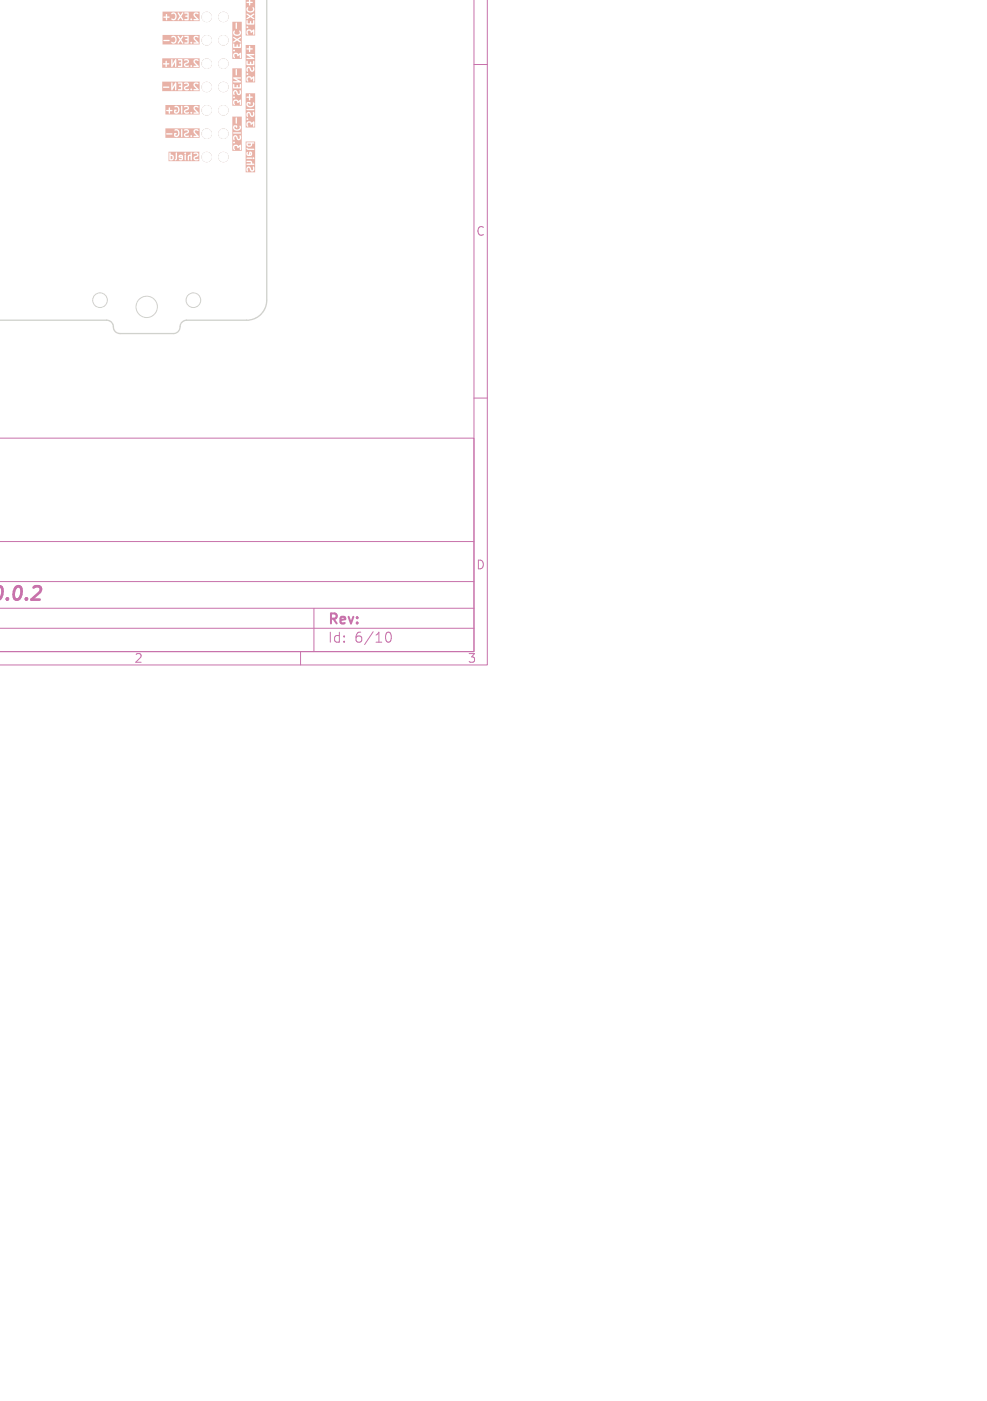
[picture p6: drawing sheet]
<svg xmlns="http://www.w3.org/2000/svg" width="148mm" height="210mm" viewBox="0 0 148 210" stroke-linecap="round" stroke-linejoin="round" font-family="sans-serif">
<defs><g id="words">
<text font-size="2.8" fill="#c872ab" x=".1" y="90.6">0.0.2</text>
<g font-size="2.1" fill="#c872ab">
<text x="49.1" y="94">Rev:</text>
<text x="49.1" y="96.6">Id:</text>
<text x="53.2" y="96.6">6/10</text>
</g>
<g font-size="1.8" fill="#c872ab">
<text x="71.3" y="35.5">C</text>
<text x="71.3" y="85.5">D</text>
<text x="20.1" y="99.6">2</text>
<text x="70.1" y="99.6">3</text>
</g>
</g></defs>
<path d="M71.1 0v97.7h-71.1h71.1v-32h-71.1M73.1 0v99.7h-73.1M71.1 9.7h2M71.1 59.7h2M0 94.2h71.1M0 91.2h71.1M0 87.2h71.1M0 81.2h71.1M45.1 97.7v2M47.1 91.2v6.5M57.8 95.3a.55 .55 0 0 1 .4-.5h.1a.94 .94 0 0 1 0 1.5h-.1a.55 .55 0 0 1-.4-.6" fill="none" stroke="#c872ab" stroke-width=".15"/>
<g fill="#e8b2a7">
<path d="M34.8 10.2h1.5v5.7h-1.5v-.7h.1l.1 .3 .2 .2v-.1l-.1-.4 .2-.1 .2 .1 .1 .3 .3-.3 .1 .5h.1v-.8l-.4 .3-.2-.3h-.3l-.4 .3v-.6l.2 .1a.14 .14 0 0 0 .2 0 .14 .14 0 0 0 0-.2 .14 .14 0 0 0-.2 0l-.2 .1v-.8h.1l.2 .5 .1-.1-.1-.4 .2-.1 .2 .4 .4 .2 .2-.2v-.4v-.2h-.2v.5l-.1 .1-.4-.6-.3 .1-.3 .2v-1.1h.1v.5l.1 .1 1.1-.1v-.5l-.1-.1-.1 .5h-.2l-.1-.4-.1 .1v.3h-.4v-.5l-.3 .1v-1l.9 .5h-.7v.1l1 .1 .1-.2-.7-.4h.7v-.1l-1.1-.1-.2 .1v-1.2h.5v.7l.1 .1 .1-.1v-.8l-.7 .1z"/>
<path d="M37.6 22.9v.2l-.1 .1z"/>
<path d="M37.2 21.5h.4v.2l-.3 .1z"/>
<path d="M36.8 21.2h1.5v4.6h-1.5v-.6h.1l.2 .5 .1-.1-.1-.3 .2-.2 .4 .6h.3l.1-.2-.1-.5h-.1v.4l-.1 .1-.4-.5h-.3l-.3 .2v-1l.8 .2v.1h-.6v.2l1.1-.1v-.1h-.3v-.2l-.2-.2-.8 .1v-.5l.2 .1h.7l.1-.1a.17 .17 0 0 0 .2 .2 .17 .17 0 0 0 .1-.2l-.1-.1-.1 .1-.2-.1-.9 .1v-.7h.1l.1 .3 .2 .1h.4l.2-.3v-.3l-.2-.1-.2 .1-.1 .4-.2-.1 .1-.3-.4 .2v-.8l.4 .3 .9-.1v-.1h-.9l-.1-.2-.3 .1v-.7h.1l.2 .4 .4 .1 .3-.1v-.4h.3v-.2h-1.1l-.1 .2h-.1z"/>
<path d="M24.3 8.7h5.6v1.5h-5.6v-.6l.5 .1 .1 .4 .1-.1v-.3l.4-.1-.1-.1h-.3l-.1-.4-.1 .1v.3l-.5 .1v-.6h1.4l.1 1.1 .4-.8v.7h.2v-1.1l.7 .2v.2l-.3 .1 .1 .1h.2v.4h-.4v.1h.6v-.3h.3v.2l.2 .2 .7-.2a.14 .14 0 0 0 .2 .1 .14 .14 0 0 0 .1-.1 .14 .14 0 0 0-.1-.1l-.2 .1h-.6l-.1-.2 .4-.2 .1-.4h.7l.1 .3 .4 .5h-.4l-.1 .1 .7 .1 .1-.2-.6-.6v-.1l.1-.1h.4l.1-.1-.2-.1h-.3l-.3 .2h-.7l-.1-.2h-.4l-.2 .1 .4 .1 .1 .2-.4 .1-.1 .3h-.3v-.8h-1l-.4 .7-.1-.7-1.5 .1z"/>
<path d="M24.4 1.7h5.5v1.5h-5.5v-.6l.5 .1v.4l.2-.1v-.3l.3-.1v-.1h-.3l-.1-.4-.1 .1v.3l-.5 .1v-.6h1.3l.1 .1a.36 .36 0 0 1 .5 .3 .36 .36 0 0 1-.5 .4h-.1v.1l.2 .2 .5-.2 .1-.5-.2-.4h.3l.3 .5-.2 .5h.1l.3-.4 .3 .4 .1-.1-.3-.4 .3-.6h.1l.1 .2h.4v.2l-.3 .1v.1h.3v.4h-.4l-.1 .1 .6 .1 .1-.2h.2a.14 .14 0 0 0 .2 .1 .14 .14 0 0 0 .1-.1 .14 .14 0 0 0-.2-.1l-.1 .1h-.2v-.8h.7l.1 .3 .4 .5h-.4v.1h.7v-.1l-.6-.7 .1-.1h.4l.1-.1-.2-.1h-.3l-.3 .2h-.7l-.1-.2h-.7h-.1l-.3 .4-.4-.4-.1 .1-.7-.1-.2 .1h-1.3z"/>
<path d="M36.8 -.1h1.5v5.4h-1.5v-.6h.1l.1 .3 .2 .2v-.1l-.1-.4 .2-.1h.2l.1 .3 .3-.2 .1 .5 .1-.1v-.7l-.4 .2-.2-.2h-.3l-.4 .3v-.6h.2a.14 .14 0 0 0 .2 .1 .14 .14 0 0 0 0-.2 .14 .14 0 0 0-.2-.1l-.2 .2v-1h.1l.1 .6 1.1-.1v-.6l-.2 .1v.4h-.2l-.1-.3h-.1v.3h-.4v-.4h-.3v-1l.6 .4-.4 .2v.2l.5-.3 .5 .3 .1-.1-.4-.3 .4-.3v-.2l-.6 .3-.4-.3-.3 .1v-.7h.1l.2 .4 .5 .1 .4-.1 .1-.3v-.4h-.2v.1a.27 .27 0 0 1-.1 .4 .35 .35 0 0 1-.5 .1 .35 .35 0 0 1-.1-.5l-.1-.1-.2 .3h-.1v-1.1l.5 .2 .1 .3h.1v-.3h.3l.1-.2h-.4v-.4l-.2 .1v.3h-.5z"/>
<path d="M24.3 12.2h5.6v1.5h-5.6v-.6l.2 .1 .9-.1-.1-.1-1 .1v-.6h1.4l.1 1.1 .4-.8v.7h.2v-1.1l.7 .2v.2l-.3 .1 .1 .1h.2v.4h-.4v.1h.6v-.3h.3v.2l.2 .2 .7-.2a.14 .14 0 0 0 .2 .1 .14 .14 0 0 0 .1-.1 .14 .14 0 0 0-.1-.1l-.2 .1h-.6l-.1-.2 .4-.2 .1-.4h.7l.1 .3 .4 .5h-.4l-.1 .1 .7 .1 .1-.2-.6-.6v-.1l.1-.1h.4l.1-.1-.2-.1h-.3l-.3 .2h-.7l-.1-.2h-.4l-.2 .1 .4 .1 .1 .2-.4 .1-.1 .3h-.3v-.8h-1l-.4 .7-.1-.7-1.5 .1z"/>
<path d="M36.8 6.7h1.5v5.7h-1.5v-.7h.1l.1 .3 .2 .2v-.1l-.1-.4 .2-.1 .2 .1 .1 .3 .3-.3 .1 .5h.1v-.8l-.4 .3-.2-.3h-.3l-.4 .3v-.6l.2 .1a.14 .14 0 0 0 .2 0 .14 .14 0 0 0 0-.2 .14 .14 0 0 0-.2 0l-.2 .1v-.8h.1l.2 .5 .1-.1-.1-.4 .2-.1 .2 .4 .4 .2 .2-.2v-.4v-.2h-.2v.5l-.1 .1-.4-.6-.3 .1-.3 .2v-1.1h.1v.5l.1 .1 1.1-.1v-.5l-.1-.1-.1 .5h-.2l-.1-.4-.1 .1v.3h-.4v-.5l-.3 .1v-1l.9 .5h-.7v.1l1 .1 .1-.2-.7-.4h.7v-.1l-1.1-.1-.2 .1v-.9l.5 .1 .1 .4 .1-.1v-.3h.4l-.1-.2h-.3l-.1-.3h-.1v.3l-.5 .1z"/>
<path d="M34.8 17.5h1.5v5.1h-1.5v-.6h.1l.1 .3 .2 .2v-.1l-.1-.4 .2-.1h.2l.1 .3 .3-.2 .1 .5 .1-.1v-.7l-.4 .2-.2-.2h-.3l-.4 .3v-.7l.2 .1a.14 .14 0 0 0 .2 .1 .14 .14 0 0 0 0-.2 .14 .14 0 0 0-.2-.1l-.2 .1v-.8h.1l.2 .5h.1l-.1-.4 .2-.1 .2 .4 .4 .1 .2-.1v-.4v-.2h-.2v.4l-.1 .1-.4-.5h-.3l-.3 .2v-.6l.2 .1h1.1v-.1l-.1-.1-1.2 .1v-.8h.1l.2 .4 .5 .1 .5-.3v-.3l-.1-.2-.1 .1a.38 .38 0 0 1-.3 .5 .38 .38 0 0 1-.4-.4h.2l.1 .2 .1-.3-.5-.1-.2 .3h-.1v-1.4h.5v.8l.1 .1 .1-.9-.1-.1-.1 .1h-.5z"/>
<path d="M24.8 15.7h5.1v1.5h-5.1v-.6l.5 .1v.3l.1 .1 .1-.4 .6-.2v.4l.4 .2 .3-.2 .1-.4-.2-.5h.4l.1 1h.1v-.3h.3v.2l.2 .2 .7-.2a.14 .14 0 0 0 .2 .1 .14 .14 0 0 0 .1-.1 .14 .14 0 0 0-.1-.1l-.2 .1h-.6l-.1-.2 .4-.2 .1-.4h.7l.1 .3 .4 .5h-.4l-.1 .1 .7 .1 .1-.2-.6-.6v-.1l.1-.1h.4l.1-.1-.2-.1h-.3l-.3 .2h-.7l-.1-.2h-.4h-.2v.2h.4l.1 .1-.4 .2-.1 .3h-.3v-.8l-.6 .1-.4-.1-.1 .2a.4 .4 0 0 1 .5 .3 .4 .4 0 0 1-.4 .4v-.2l.2-.1-.1-.1-.9 .1-.1-.4-.1 .1v.3l-.5 .1z"/>
<path d="M24.4 5.2h5.5v1.5h-5.5v-.6l.2 .1 .8-.1-.1-.1-.9 .1v-.6h1.3l.1 .1a.36 .36 0 0 1 .5 .3 .36 .36 0 0 1-.5 .4h-.1v.1l.2 .2 .5-.2 .1-.5-.2-.4h.3l.3 .5-.2 .5h.1l.3-.4 .3 .4 .1-.1-.3-.4 .3-.6h.1l.1 .2h.4v.2l-.3 .1v.1h.3v.4h-.4l-.1 .1 .6 .1 .1-.2h.2a.14 .14 0 0 0 .2 .1 .14 .14 0 0 0 .1-.1 .14 .14 0 0 0-.2-.1l-.1 .1h-.2v-.8h.7l.1 .3 .4 .5h-.4v.1h.7v-.1l-.6-.7 .1-.1h.4l.1-.1-.2-.1h-.3l-.3 .2h-.7l-.1-.2h-.7h-.1l-.3 .4-.4-.4-.1 .1-.7-.1-.2 .1h-1.3z"/>
<path d="M34.8 3.3h1.5v5.5h-1.5v-.6h.1l.1 .3 .2 .2v-.1l-.1-.4 .2-.1h.2l.1 .3 .3-.2 .1 .5 .1-.1v-.7l-.4 .2-.2-.2h-.3l-.4 .3v-.6h.2a.14 .14 0 0 0 .2 .1 .14 .14 0 0 0 0-.2 .14 .14 0 0 0-.2-.1l-.2 .2v-1h.1l.1 .6 1.1-.1v-.6l-.2 .1v.4h-.2l-.1-.3h-.1v.3h-.4v-.4h-.3v-1l.6 .4-.4 .2v.2l.5-.3 .5 .3 .1-.1-.4-.3 .4-.3v-.2l-.6 .3-.4-.3-.3 .1v-.7h.1l.2 .4 .5 .1 .4-.1 .1-.3v-.4h-.2v.1a.27 .27 0 0 1-.1 .4 .35 .35 0 0 1-.5 .1 .35 .35 0 0 1-.1-.5l-.1-.1-.2 .3h-.1v-1.4h.5v.8h.1l.1-.8-.1-.1-.1 .1h-.5z"/>
<path d="M25.6 23.4l.3 .1-.2 .4-.1-.1z"/>
<path d="M27 23.4h.2v.1z"/>
<path d="M25.3 22.7h4.6v1.5h-4.6v-1.2h.1l.1 1.1 .5-.2h.2l.1 .2 .1-.1 .1-.6h.3v.2l.4 .1v.1h-.3l-.1 .1 .2 .1h.2l.2-.2v-.5h.3l.1 .8 .1-.1v-.6h.2l.1 .6h.1l.1-.6h.2l.1 .7 .1-.1v-.3h.2l.1 .2 .2 .1 .5-.1-.1-.1-.4 .1-.1-.2 .6-.4-.1-.3-.2-.1h-.5v.2h.5l.1 .1-.5 .2-.1 .3h-.2l-.1-.8h-.1v.3h-.4l-.1 .2h-.2l-.1-.2-.4 .1-.2-.1h-.3l-.1 .2h-.3v-.4h1.1a.15 .15 0 0 0 .2 .2 .16 .16 0 0 0 .1-.3 .15 .15 0 0 0-.3 0l-1.1 .1-.1-.1-.1 .9-.1 .1h-.2l.1-.1-.1-.5-.4-.1-.1-.3-.2 .1z"/>
<path d="M36.8 14h1.5v5.1h-1.5v-.6h.1l.1 .3 .2 .2v-.1l-.1-.4 .2-.1h.2l.1 .3 .3-.2 .1 .5 .1-.1v-.7l-.4 .2-.2-.2h-.3l-.4 .3v-.7l.2 .1a.14 .14 0 0 0 .2 .1 .14 .14 0 0 0 0-.2 .14 .14 0 0 0-.2-.1l-.2 .1v-.8h.1l.2 .5h.1l-.1-.4 .2-.1 .2 .4 .4 .1 .2-.1v-.4v-.2h-.2v.4l-.1 .1-.4-.5h-.3l-.3 .2v-.6l.2 .1h1.1v-.1l-.1-.1-1.2 .1v-.8h.1l.2 .4 .5 .1 .5-.3v-.3l-.1-.2-.1 .1a.38 .38 0 0 1-.3 .5 .38 .38 0 0 1-.4-.4h.2l.1 .2 .1-.3-.5-.1-.2 .3h-.1v-1l.5 .1 .1 .4 .1-.1v-.3h.3l.1-.1-.4-.1-.1-.4-.1 .1v.3l-.5 .1z"/>
<path d="M24.8 19.2h5.1v1.5h-5.1v-.6l.2 .1h.8l.1-.2h.2v.4l.4 .2 .3-.2 .1-.4-.2-.5h.4l.1 1h.1v-.3h.3v.2l.2 .2 .7-.2a.14 .14 0 0 0 .2 .1 .14 .14 0 0 0 .1-.1 .14 .14 0 0 0-.1-.1l-.2 .1h-.6l-.1-.2 .4-.2 .1-.4h.7l.1 .3 .4 .5h-.4l-.1 .1 .7 .1 .1-.2-.6-.6v-.1l.1-.1h.4l.1-.1-.2-.1h-.3l-.3 .2h-.7l-.1-.2h-.4h-.2v.2h.4l.1 .1-.4 .2-.1 .3h-.3v-.8l-.6 .1-.4-.1-.1 .2a.4 .4 0 0 1 .5 .3 .4 .4 0 0 1-.4 .4v-.2l.2-.1-.1-.1-1.6 .2z"/>
</g>
<g fill="#e8b2a7" stroke="#e8b2a7" stroke-width=".15">
<circle cx="31" cy="23.5" r=".7"/>
<circle cx="31" cy="20" r=".7"/>
<circle cx="31" cy="16.5" r=".7"/>
<circle cx="31" cy="13" r=".7"/>
<circle cx="31" cy="9.5" r=".7"/>
<circle cx="31" cy="6" r=".7"/>
<circle cx="31" cy="2.5" r=".7"/>
<circle cx="33.5" cy="23.5" r=".7"/>
<circle cx="33.5" cy="20" r=".7"/>
<circle cx="33.5" cy="16.5" r=".7"/>
<circle cx="33.5" cy="13" r=".7"/>
<circle cx="33.5" cy="9.5" r=".7"/>
<circle cx="33.5" cy="6" r=".7"/>
<circle cx="33.5" cy="2.5" r=".7"/>
</g>
<path d="M40 0v45a3 3 0 0 1-3 3h-9a1.16 1.16 0 0 0-1.1 1.3l-.3 .5-.5 .2h-8.1a1.16 1.16 0 0 1-1.1-1.3l-.3-.5-.6-.2h-16.1" fill="none" stroke="#d0d2cd" stroke-width=".2"/>
<g fill="none" stroke="#d0d2cd" stroke-width=".15">
<circle cx="15" cy="45" r="1.1"/>
<circle cx="22" cy="46" r="1.6"/>
<circle cx="29" cy="45" r="1.1"/>
</g>
<g fill="#d0d2cd" stroke="#d0d2cd" stroke-width=".15">
<circle cx="31" cy="23.5" r=".7"/>
<circle cx="31" cy="20" r=".7"/>
<circle cx="31" cy="16.5" r=".7"/>
<circle cx="31" cy="13" r=".7"/>
<circle cx="31" cy="9.5" r=".7"/>
<circle cx="31" cy="6" r=".7"/>
<circle cx="31" cy="2.5" r=".7"/>
<circle cx="33.5" cy="23.5" r=".7"/>
<circle cx="33.5" cy="20" r=".7"/>
<circle cx="33.5" cy="16.5" r=".7"/>
<circle cx="33.5" cy="13" r=".7"/>
<circle cx="33.5" cy="9.5" r=".7"/>
<circle cx="33.5" cy="6" r=".7"/>
<circle cx="33.5" cy="2.5" r=".7"/>
</g>
<g fill="#fff" stroke="#fff" stroke-width=".15">
<circle cx="31" cy="23.5" r=".7"/>
<circle cx="31" cy="20" r=".7"/>
<circle cx="31" cy="16.5" r=".7"/>
<circle cx="31" cy="13" r=".7"/>
<circle cx="31" cy="9.5" r=".7"/>
<circle cx="31" cy="6" r=".7"/>
<circle cx="31" cy="2.5" r=".7"/>
<circle cx="33.5" cy="23.5" r=".7"/>
<circle cx="33.5" cy="20" r=".7"/>
<circle cx="33.5" cy="16.5" r=".7"/>
<circle cx="33.5" cy="13" r=".7"/>
<circle cx="33.5" cy="9.5" r=".7"/>
<circle cx="33.5" cy="6" r=".7"/>
<circle cx="33.5" cy="2.5" r=".7"/>
</g>
<use href="#words"/>
</svg>
